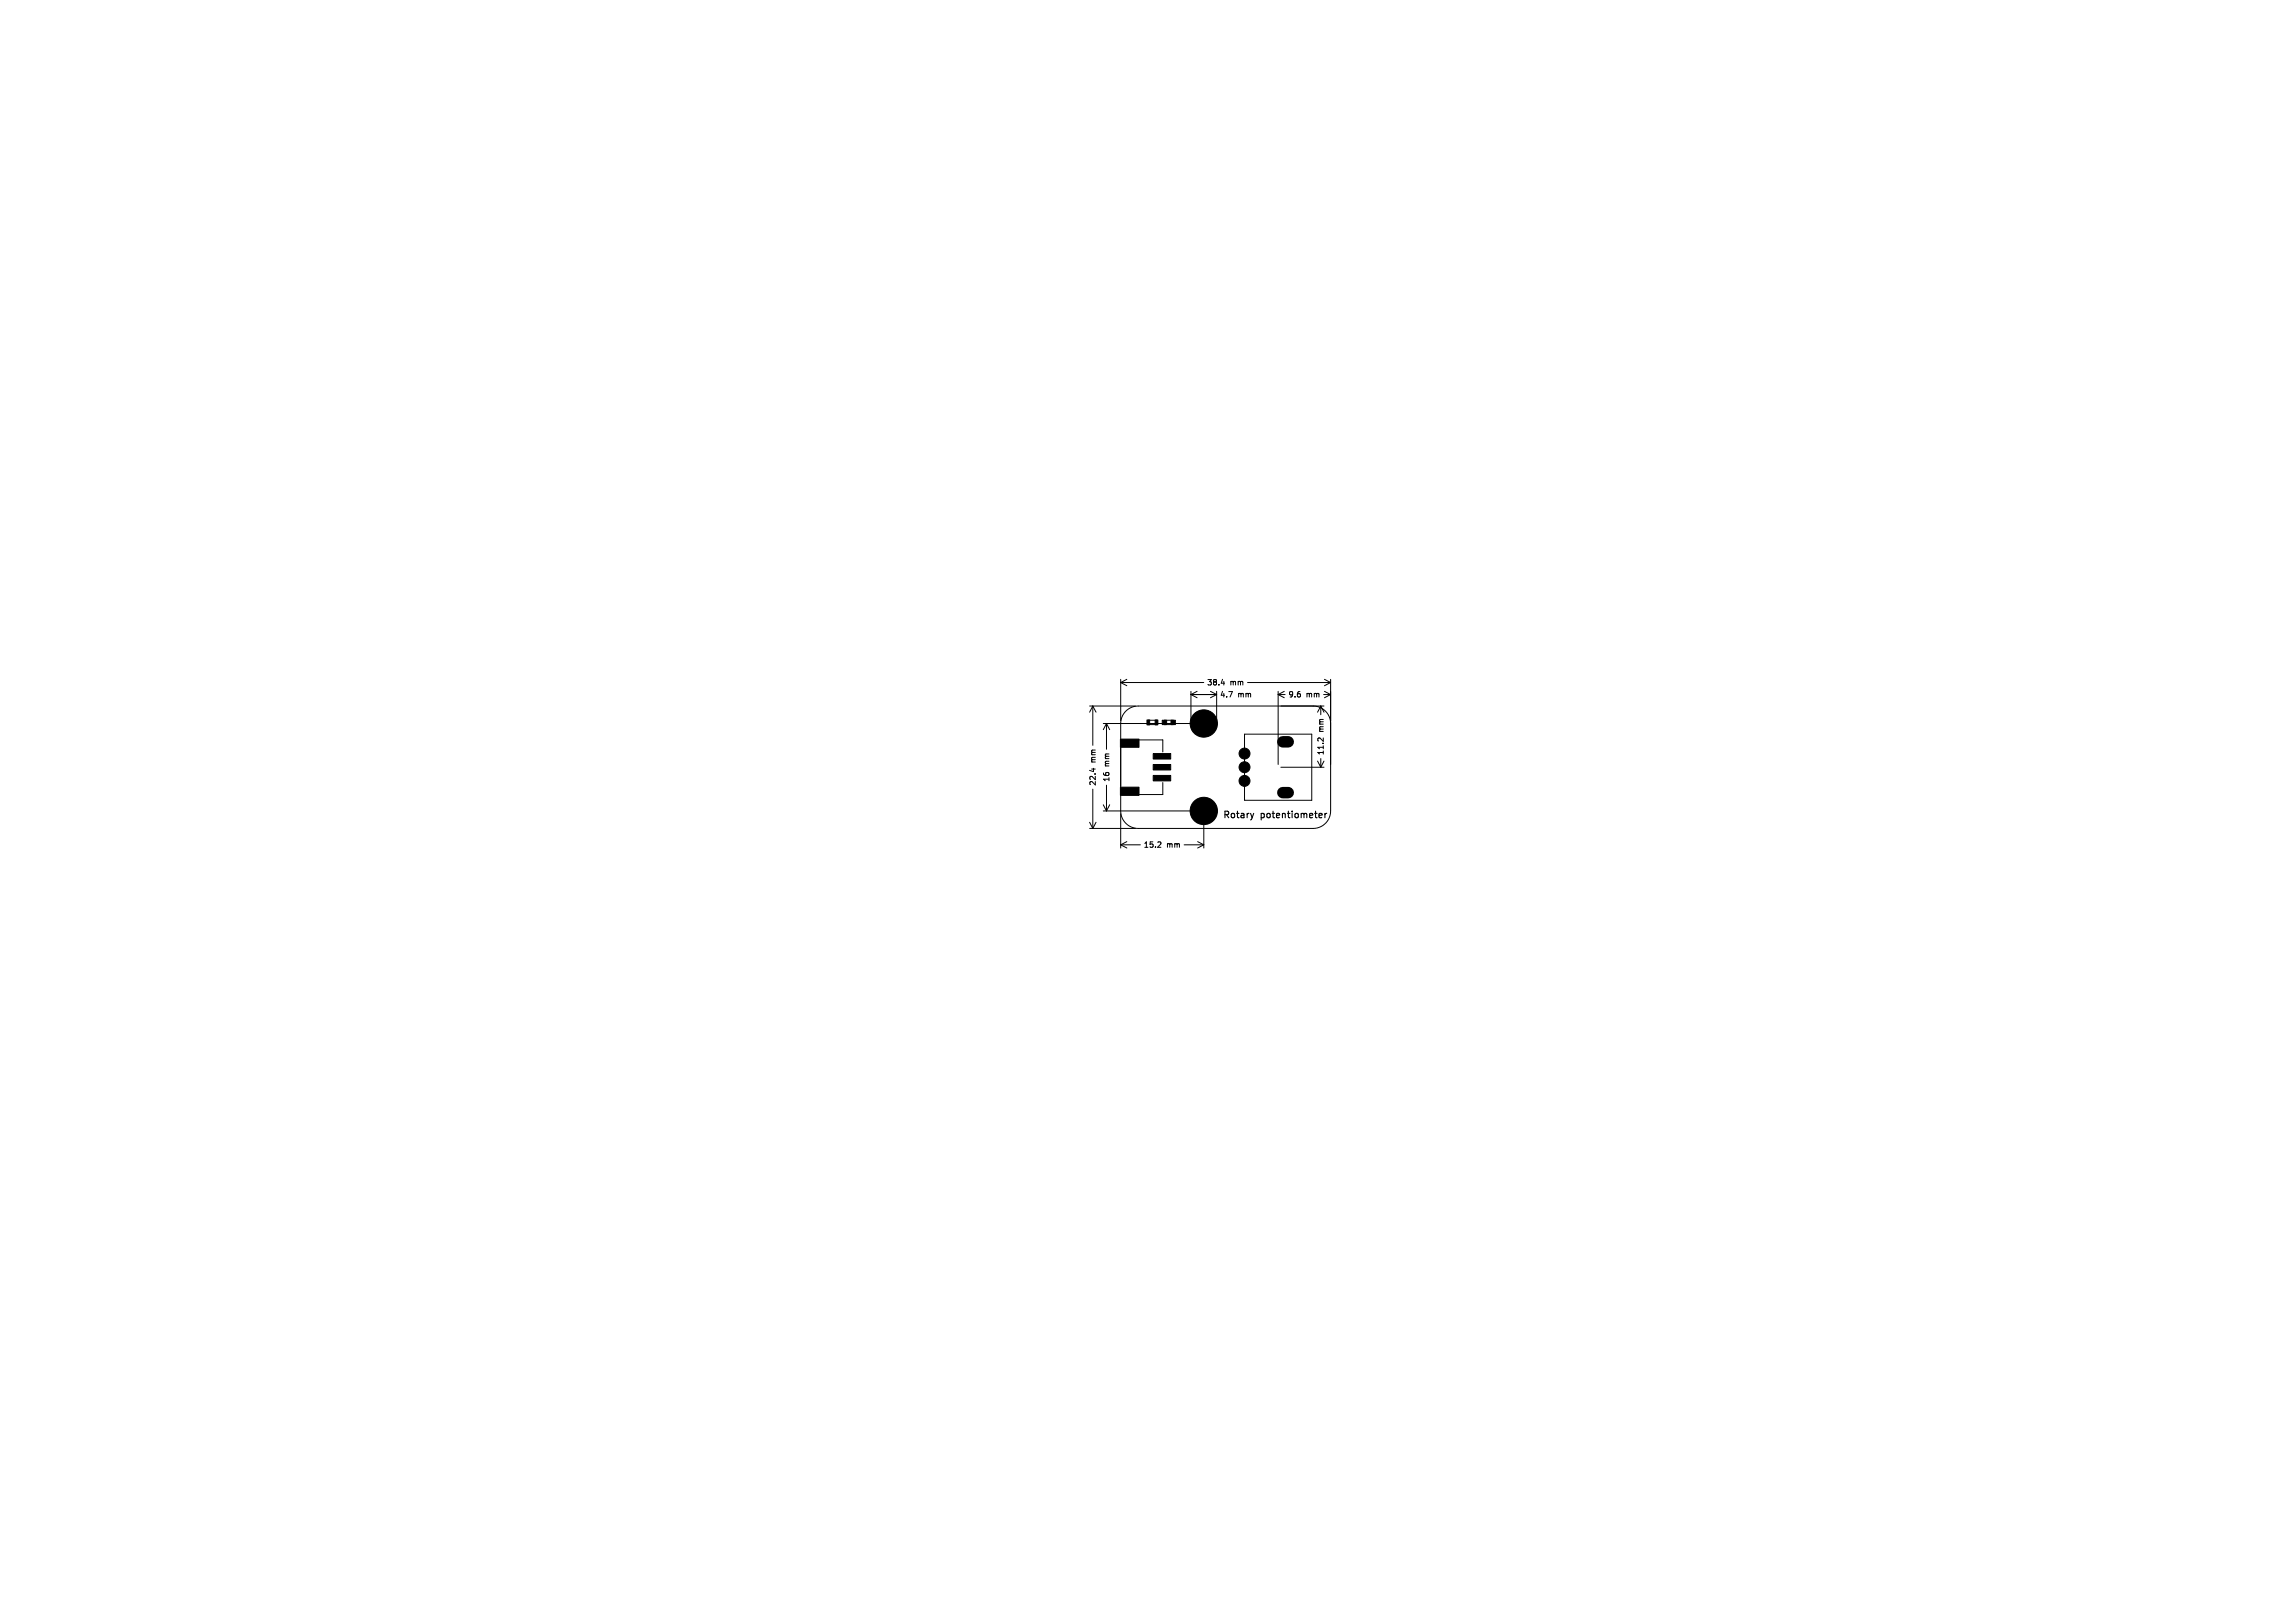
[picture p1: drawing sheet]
<svg xmlns="http://www.w3.org/2000/svg" width="420mm" height="297mm" viewBox="0 0 420 297" stroke-linecap="round" stroke-linejoin="round" font-family="sans-serif">
<defs><g id="words">
<g font-size="1.7">
<text x="223.6" y="150">Rotary</text>
<text x="230.6" y="150">potentiometer</text>
</g>
<g font-size="1.4">
<text x="220.7" y="125.6">38.4</text>
<text x="225" y="125.6">mm</text>
<text x="223.1" y="127.8">4.7</text>
<text x="226.5" y="127.8">mm</text>
<text x="235.6" y="127.8">9.6</text>
<text x="239" y="127.8">mm</text>
<text x="242.3" y="134" transform="rotate(-90 242.3 134)">mm</text>
<text x="200.6" y="143.9" transform="rotate(-90 200.6 143.9)">22.4</text>
<text x="200.6" y="139.6" transform="rotate(-90 200.6 139.6)">mm</text>
<text x="203.1" y="143.2" transform="rotate(-90 203.1 143.2)">16</text>
<text x="203.1" y="140.3" transform="rotate(-90 203.1 140.3)">mm</text>
<text x="242.3" y="138.3" transform="rotate(-90 242.3 138.3)">11.2</text>
<text x="209.1" y="155.3">15.2</text>
<text x="213.4" y="155.3">mm</text>
</g>
</g></defs>
<g fill="none" stroke="#000" stroke-width=".18">
<path d="M199.3 129.2h8.4M199.9 129.2v7.2M199.9 129.2l.6 1.1M199.9 129.2l-.6 1.1M201.8 132.4h17.9M202.4 132.4v4.7M202.4 132.4l.6 1.1M202.4 132.4l-.6 1.1M205 124.3v7.6M205 124.9h15.2M205 124.9l1.1 .6M206.1 124.3l-1.1 .6"/>
<path d="M208.4 135.4h4.3v2.2M210 131.8h1.6v.8h-1.6zM213 131.8h1.6v.8h-1.6zM217.8 127.1h4.7M217.8 126.5v5.4M217.8 127.1l1.2 .6M219 126.5l-1.2 .6M221.4 126.5l1.1 .6M222.5 126.5v5.4M222.5 127.1l-1.1 .6M223.4 125h.6M223.9 124.7v.7"/>
<path d="M227.7 134.3h12.2v12.2h-12.2zM228.2 124.9h15.2M233.8 126.5v13.4M233.8 127.1h1.3M233.8 127.1l1.1 .6M234.9 126.5l-1.1 .6M240.2 129.2a3.2 3.2 0 0 1 3.2 3.2M241 139.3l.6 1.1M241.6 129.2v1.6M241.6 138.8v1.6M241.6 129.2l.6 1.1M241.6 129.2l-.6 1.1"/>
<path d="M242.1 135v.7l-.6-.6-.3-.1-.1 .2M242.1 127.1h1.3M242.2 139.3l-.6 1.1M242.3 126.5l1.1 .6M242.3 124.3l1.1 .6M243.4 124.3v24.1a3.2 3.2 0 0 1-3.2 3.2h-32a3.2 3.2 0 0 1-3.2-3.2v-16a3.2 3.2 0 0 1 3.2-3.2h34M243.4 127.1l-1.1 .6M243.4 124.9l-1.1 .6M199.3 151.6h8.4M199.3 150.5l.6 1.1M199.7 140.7h.7M199.9 144.4v7.2"/>
<path d="M200 140.6v.6M200.5 150.5l-.6 1.1M201.8 148.4h17.9M201.8 147.3l.6 1.1M202.4 143.7v4.7M203 147.3l-.6 1.1M205 148.9v6.3M205 154.6h3.6M205 154.6l1.1 .6M206.1 154l-1.1 .6M212.2 154.1l.2 .1-.1 .3-.6 .6h.7M212.7 143.2v2.2h-4.3"/>
<path d="M216.6 154.6h3.6M219.1 154l1.1 .6M220.2 148.9v6.3M220.2 154.6l-1.1 .6M234.3 140.4h7.9"/>
<circle cx="220.2" cy="132.4" r="2.35"/>
<circle cx="220.2" cy="148.4" r="2.35"/>
</g>
<path d="M229.3 148.8l-.3 .8M241.3 149.6h.5M241.3 148.9l.4-.1 .1 .3-.5 .1M242.4 148.8v.8M242.7 148.8l-.3 .3" fill="none" stroke="#000" stroke-width=".2"/>
<g fill="#000" stroke="#000" stroke-width=".18">
<path d="M205 135.2h3.4v1.6h-3.4zM209.8 131.8h.5v.8h-.5zM211.3 131.8h.5v.8h-.5zM212.6 131.8h.8v.8h-.8zM211 137.9h3.1v1h-3.1zM214.2 131.8h.8v.8h-.8zM205 144.1h3.4v1.4h-3.4zM211 141.9h3.1v1h-3.1zM211 139.9h3.1v1h-3.1z"/>
<circle cx="220.2" cy="132.4" r="2.5"/>
<circle cx="227.6" cy="137.9" r="1"/>
<circle cx="220.2" cy="148.4" r="2.5"/>
<circle cx="227.6" cy="140.4" r="1"/>
<circle cx="227.6" cy="142.9" r="1"/>
</g>
<path d="M234.7 135.8h1M234.7 145.1h1" fill="none" stroke="#000" stroke-width="2.1"/>
<use href="#words"/>
</svg>
